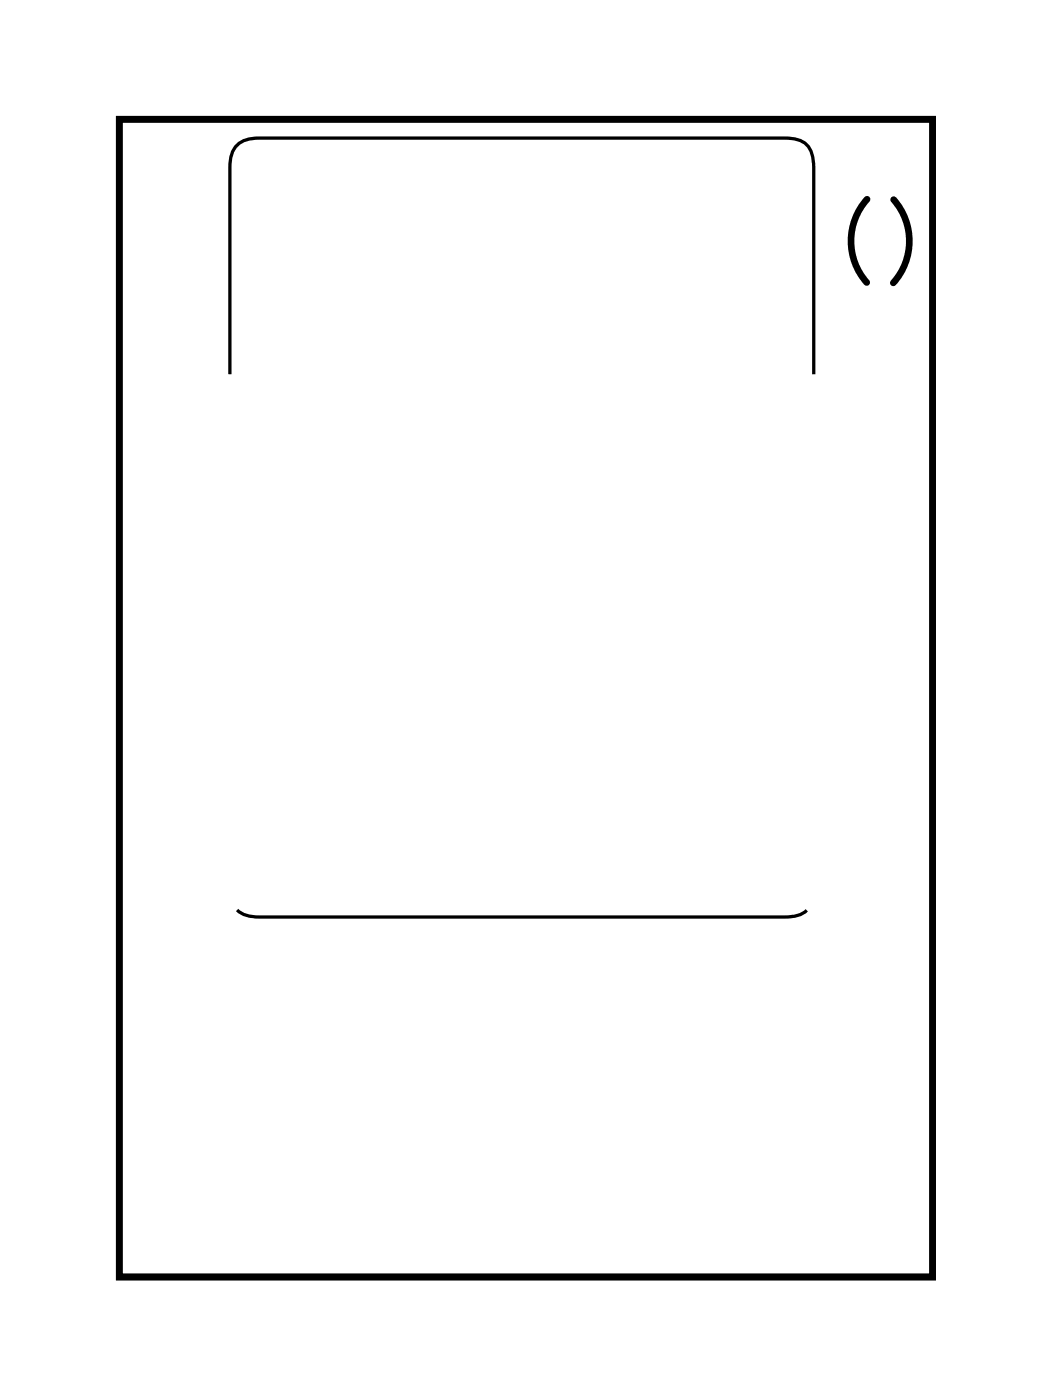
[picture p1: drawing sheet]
<svg xmlns="http://www.w3.org/2000/svg" width="32mm" height="43mm" viewBox="0 0 32 43" stroke-linecap="round" stroke-linejoin="round" font-family="sans-serif">
<path d="M3.6 3.6h24.8v35.3h-24.8zM26.4 6.1a1.91 1.91 0 0 0 0 2.5M27.2 6.1a1.91 1.91 0 0 1 0 2.5" fill="none" stroke="#000" stroke-width=".2"/>
<path d="M3.6 3.6h24.8v35.3h-24.8zM3.6 3.6v35.3h24.8v-35.3z" fill="#000"/>
<path d="M24.8 11.4v-6.3a.76 .76 0 0 0-.9-.9h-16a.78 .78 0 0 0-.9 .9v6.3M7.2 27.7l.2 .2 .5 .1h16l.5-.1 .2-.1" fill="none" stroke="#000" stroke-width=".1"/>
<circle cx="27.1" cy="12.4" r=".74" fill="#fff"/>
<circle cx="27.1" cy="12.4" r=".74" fill="none" stroke="#fff" stroke-width=".76" stroke-linecap="butt"/>
<circle cx="27.1" cy="15" r=".74" fill="#fff"/>
<circle cx="27.1" cy="15" r=".74" fill="none" stroke="#fff" stroke-width=".76" stroke-linecap="butt"/>
<circle cx="27.1" cy="17.5" r=".74" fill="#fff"/>
<circle cx="27.1" cy="17.5" r=".74" fill="none" stroke="#fff" stroke-width=".76" stroke-linecap="butt"/>
<circle cx="27.1" cy="20.1" r=".74" fill="#fff"/>
<circle cx="27.1" cy="20.1" r=".74" fill="none" stroke="#fff" stroke-width=".76" stroke-linecap="butt"/>
<circle cx="27.1" cy="22.6" r=".74" fill="#fff"/>
<circle cx="27.1" cy="22.6" r=".74" fill="none" stroke="#fff" stroke-width=".76" stroke-linecap="butt"/>
<circle cx="27.1" cy="25.1" r=".74" fill="#fff"/>
<circle cx="27.1" cy="25.1" r=".74" fill="none" stroke="#fff" stroke-width=".76" stroke-linecap="butt"/>
<circle cx="27.1" cy="27.7" r=".74" fill="#fff"/>
<circle cx="27.1" cy="27.7" r=".74" fill="none" stroke="#fff" stroke-width=".76" stroke-linecap="butt"/>
<circle cx="27.1" cy="30.2" r=".74" fill="#fff"/>
<circle cx="27.1" cy="30.2" r=".74" fill="none" stroke="#fff" stroke-width=".76" stroke-linecap="butt"/>
<circle cx="22.5" cy="32.6" r=".7" fill="#fff"/>
<circle cx="22.5" cy="32.6" r=".7" fill="none" stroke="#fff" stroke-width=".76" stroke-linecap="butt"/>
<circle cx="22.5" cy="30.1" r=".7" fill="#fff"/>
<circle cx="22.5" cy="30.1" r=".7" fill="none" stroke="#fff" stroke-width=".76" stroke-linecap="butt"/>
<circle cx="7.7" cy="29.9" r=".7" fill="#fff"/>
<circle cx="7.7" cy="29.9" r=".7" fill="none" stroke="#fff" stroke-width=".76" stroke-linecap="butt"/>
<circle cx="7.7" cy="37.5" r=".7" fill="#fff"/>
<circle cx="7.7" cy="37.5" r=".7" fill="none" stroke="#fff" stroke-width=".76" stroke-linecap="butt"/>
<circle cx="17.2" cy="37.5" r=".7" fill="#fff"/>
<circle cx="17.2" cy="37.5" r=".7" fill="none" stroke="#fff" stroke-width=".76" stroke-linecap="butt"/>
<circle cx="17.2" cy="29.9" r=".7" fill="#fff"/>
<circle cx="17.2" cy="29.9" r=".7" fill="none" stroke="#fff" stroke-width=".76" stroke-linecap="butt"/>
<circle cx="10.1" cy="37.5" r=".7" fill="#fff"/>
<circle cx="10.1" cy="37.5" r=".7" fill="none" stroke="#fff" stroke-width=".76" stroke-linecap="butt"/>
<circle cx="10.1" cy="29.9" r=".7" fill="#fff"/>
<circle cx="10.1" cy="29.9" r=".7" fill="none" stroke="#fff" stroke-width=".76" stroke-linecap="butt"/>
<circle cx="12.6" cy="37.6" r=".7" fill="#fff"/>
<circle cx="12.6" cy="37.6" r=".7" fill="none" stroke="#fff" stroke-width=".76" stroke-linecap="butt"/>
<circle cx="12.6" cy="30" r=".7" fill="#fff"/>
<circle cx="12.6" cy="30" r=".7" fill="none" stroke="#fff" stroke-width=".76" stroke-linecap="butt"/>
<circle cx="19.6" cy="37.4" r=".7" fill="#fff"/>
<circle cx="19.6" cy="37.4" r=".7" fill="none" stroke="#fff" stroke-width=".76" stroke-linecap="butt"/>
<circle cx="19.6" cy="29.8" r=".7" fill="#fff"/>
<circle cx="19.6" cy="29.8" r=".7" fill="none" stroke="#fff" stroke-width=".76" stroke-linecap="butt"/>
<circle cx="26.8" cy="4.8" r=".64" fill="#fff"/>
<circle cx="26.8" cy="4.8" r=".64" fill="none" stroke="#fff" stroke-width=".76" stroke-linecap="butt"/>
<circle cx="26.8" cy="9.9" r=".64" fill="#fff"/>
<circle cx="26.8" cy="9.9" r=".64" fill="none" stroke="#fff" stroke-width=".76" stroke-linecap="butt"/>
<circle cx="26.8" cy="4.8" r=".64" fill="#fff"/>
<circle cx="26.8" cy="4.8" r=".64" fill="none" stroke="#fff" stroke-width=".76" stroke-linecap="butt"/>
<circle cx="26.8" cy="9.9" r=".64" fill="#fff"/>
<circle cx="26.8" cy="9.9" r=".64" fill="none" stroke="#fff" stroke-width=".76" stroke-linecap="butt"/>
<circle cx="23.2" cy="35.1" r=".64" fill="#fff"/>
<circle cx="23.2" cy="35.1" r=".64" fill="none" stroke="#fff" stroke-width=".76" stroke-linecap="butt"/>
<circle cx="25.8" cy="35.1" r=".64" fill="#fff"/>
<circle cx="25.8" cy="35.1" r=".64" fill="none" stroke="#fff" stroke-width=".76" stroke-linecap="butt"/>
<circle cx="14.9" cy="35.9" r=".64" fill="#fff"/>
<circle cx="14.9" cy="35.9" r=".64" fill="none" stroke="#fff" stroke-width=".76" stroke-linecap="butt"/>
<circle cx="14.9" cy="30.8" r=".64" fill="#fff"/>
<circle cx="14.9" cy="30.8" r=".64" fill="none" stroke="#fff" stroke-width=".76" stroke-linecap="butt"/>
<circle cx="14.9" cy="35.9" r=".64" fill="#fff"/>
<circle cx="14.9" cy="35.9" r=".64" fill="none" stroke="#fff" stroke-width=".76" stroke-linecap="butt"/>
<circle cx="14.9" cy="30.8" r=".64" fill="#fff"/>
<circle cx="14.9" cy="30.8" r=".64" fill="none" stroke="#fff" stroke-width=".76" stroke-linecap="butt"/>
<path d="M22.7 25.9h2.2v1.2h-2.2zM22.9 26.5a.31 .31 0 0 0 .6 0 .31 .31 0 0 0-.6 0z" fill="#fff"/>
<g fill="none" stroke="#fff" stroke-width=".25">
<path d="M22.7 25.9h2.2v1.2h-2.2z"/>
<circle cx="23.2" cy="26.5" r=".31"/>
</g>
<path d="M22.7 23.9h2.2v1.2h-2.2zM22.9 24.5a.31 .31 0 0 0 .6 0 .31 .31 0 0 0-.6 0z" fill="#fff"/>
<g fill="none" stroke="#fff" stroke-width=".25">
<path d="M22.7 23.9h2.2v1.2h-2.2z"/>
<circle cx="23.2" cy="24.5" r=".31"/>
</g>
<path d="M22.7 21.9h2.2v1.2h-2.2zM22.9 22.5a.31 .31 0 0 0 .6 0 .31 .31 0 0 0-.6 0z" fill="#fff"/>
<g fill="none" stroke="#fff" stroke-width=".25">
<path d="M22.7 21.9h2.2v1.2h-2.2z"/>
<circle cx="23.2" cy="22.5" r=".31"/>
</g>
<path d="M22.7 19.9h2.2v1.2h-2.2zM22.9 20.5a.31 .31 0 0 0 .6 0 .31 .31 0 0 0-.6 0z" fill="#fff"/>
<g fill="none" stroke="#fff" stroke-width=".25">
<path d="M22.7 19.9h2.2v1.2h-2.2z"/>
<circle cx="23.2" cy="20.5" r=".31"/>
</g>
<path d="M22.7 17.9h2.2v1.2h-2.2zM22.9 18.5a.31 .31 0 0 0 .6 0 .31 .31 0 0 0-.6 0z" fill="#fff"/>
<g fill="none" stroke="#fff" stroke-width=".25">
<path d="M22.7 17.9h2.2v1.2h-2.2z"/>
<circle cx="23.2" cy="18.5" r=".31"/>
</g>
<path d="M22.7 15.9h2.2v1.2h-2.2zM22.9 16.5a.31 .31 0 0 0 .6 0 .31 .31 0 0 0-.6 0z" fill="#fff"/>
<g fill="none" stroke="#fff" stroke-width=".25">
<path d="M22.7 15.9h2.2v1.2h-2.2z"/>
<circle cx="23.2" cy="16.5" r=".31"/>
</g>
<path d="M22.7 13.9h2.2v1.2h-2.2zM22.9 14.5a.31 .31 0 0 0 .6 0 .31 .31 0 0 0-.6 0z" fill="#fff"/>
<g fill="none" stroke="#fff" stroke-width=".25">
<path d="M22.7 13.9h2.2v1.2h-2.2z"/>
<circle cx="23.2" cy="14.5" r=".31"/>
</g>
<path d="M22.7 11.9h2.2v1.2h-2.2zM22.9 12.5a.31 .31 0 0 0 .6 0 .31 .31 0 0 0-.6 0z" fill="#fff"/>
<g fill="none" stroke="#fff" stroke-width=".25">
<path d="M22.7 11.9h2.2v1.2h-2.2z"/>
<circle cx="23.2" cy="12.5" r=".31"/>
</g>
<path d="M6.9 11.9v1.2h2.3v-1.2zM8.3 12.5a.35 .35 0 0 1 .7 0 .35 .35 0 0 1-.7 0z" fill="#fff"/>
<g fill="none" stroke="#fff" stroke-width=".25">
<path d="M6.9 11.9h2.3v1.2h-2.3z"/>
<circle cx="8.6" cy="12.5" r=".31"/>
</g>
<path d="M6.9 13.9v1.2h2.3v-1.2zM8.3 14.5a.35 .35 0 0 1 .7 0 .35 .35 0 0 1-.7 0z" fill="#fff"/>
<g fill="none" stroke="#fff" stroke-width=".25">
<path d="M6.9 13.9h2.3v1.2h-2.3z"/>
<circle cx="8.6" cy="14.5" r=".31"/>
</g>
<path d="M6.9 15.9v1.2h2.3v-1.2zM8.3 16.5a.35 .35 0 0 1 .7 0 .35 .35 0 0 1-.7 0z" fill="#fff"/>
<g fill="none" stroke="#fff" stroke-width=".25">
<path d="M6.9 15.9h2.3v1.2h-2.3z"/>
<circle cx="8.6" cy="16.5" r=".31"/>
</g>
<path d="M6.9 17.9v1.2h2.3v-1.2zM8.3 18.5a.35 .35 0 0 1 .7 0 .35 .35 0 0 1-.7 0z" fill="#fff"/>
<g fill="none" stroke="#fff" stroke-width=".25">
<path d="M6.9 17.9h2.3v1.2h-2.3z"/>
<circle cx="8.6" cy="18.5" r=".31"/>
</g>
<path d="M6.9 19.9v1.2h2.3v-1.2zM8.3 20.5a.35 .35 0 0 1 .7 0 .35 .35 0 0 1-.7 0z" fill="#fff"/>
<g fill="none" stroke="#fff" stroke-width=".25">
<path d="M6.9 19.9h2.3v1.2h-2.3z"/>
<circle cx="8.6" cy="20.5" r=".31"/>
</g>
<path d="M6.9 21.9v1.2h2.3v-1.2zM8.3 22.5a.35 .35 0 0 1 .7 0 .35 .35 0 0 1-.7 0z" fill="#fff"/>
<g fill="none" stroke="#fff" stroke-width=".25">
<path d="M6.9 21.9h2.3v1.2h-2.3z"/>
<circle cx="8.6" cy="22.5" r=".31"/>
</g>
<path d="M6.9 23.9v1.2h2.3v-1.2zM8.3 24.5a.35 .35 0 0 1 .7 0 .35 .35 0 0 1-.7 0z" fill="#fff"/>
<g fill="none" stroke="#fff" stroke-width=".25">
<path d="M6.9 23.9h2.3v1.2h-2.3z"/>
<circle cx="8.6" cy="24.5" r=".31"/>
</g>
<path d="M6.9 25.9v1.2h2.3v-1.2zM8.3 26.5a.35 .35 0 0 1 .7 0 .35 .35 0 0 1-.7 0z" fill="#fff"/>
<g fill="none" stroke="#fff" stroke-width=".25">
<path d="M6.9 25.9h2.3v1.2h-2.3z"/>
<circle cx="8.6" cy="26.5" r=".31"/>
</g>
<circle cx="5" cy="12.4" r=".74" fill="#fff"/>
<circle cx="5" cy="12.4" r=".74" fill="none" stroke="#fff" stroke-width=".76" stroke-linecap="butt"/>
<circle cx="5" cy="15" r=".74" fill="#fff"/>
<circle cx="5" cy="15" r=".74" fill="none" stroke="#fff" stroke-width=".76" stroke-linecap="butt"/>
<circle cx="5" cy="17.5" r=".74" fill="#fff"/>
<circle cx="5" cy="17.5" r=".74" fill="none" stroke="#fff" stroke-width=".76" stroke-linecap="butt"/>
<circle cx="5" cy="20.1" r=".74" fill="#fff"/>
<circle cx="5" cy="20.1" r=".74" fill="none" stroke="#fff" stroke-width=".76" stroke-linecap="butt"/>
<circle cx="5" cy="22.6" r=".74" fill="#fff"/>
<circle cx="5" cy="22.6" r=".74" fill="none" stroke="#fff" stroke-width=".76" stroke-linecap="butt"/>
<circle cx="5" cy="25.1" r=".74" fill="#fff"/>
<circle cx="5" cy="25.1" r=".74" fill="none" stroke="#fff" stroke-width=".76" stroke-linecap="butt"/>
<circle cx="5" cy="27.7" r=".74" fill="#fff"/>
<circle cx="5" cy="27.7" r=".74" fill="none" stroke="#fff" stroke-width=".76" stroke-linecap="butt"/>
<circle cx="5" cy="30.2" r=".74" fill="#fff"/>
<circle cx="5" cy="30.2" r=".74" fill="none" stroke="#fff" stroke-width=".76" stroke-linecap="butt"/>
<path d="M6.9 11.9h2.2v1.2h-2.2z" fill="#fff"/>
<path d="M6.9 11.9h2.2v1.2h-2.2z" fill="none" stroke="#fff" stroke-width=".25"/>
<path d="M22.6 21.9h2.2v1.2h-2.2z" fill="#fff"/>
<path d="M22.6 21.9h2.2v1.2h-2.2z" fill="none" stroke="#fff" stroke-width=".25"/>
<path d="M6.9 13.9h2.2v1.2h-2.2z" fill="#fff"/>
<path d="M6.9 13.9h2.2v1.2h-2.2z" fill="none" stroke="#fff" stroke-width=".25"/>
<path d="M22.7 19.9h2.2v1.2h-2.2z" fill="#fff"/>
<path d="M22.7 19.9h2.2v1.2h-2.2z" fill="none" stroke="#fff" stroke-width=".25"/>
<path d="M6.9 15.9h2.2v1.2h-2.2z" fill="#fff"/>
<path d="M6.9 15.9h2.2v1.2h-2.2z" fill="none" stroke="#fff" stroke-width=".25"/>
<path d="M22.6 23.8h2.2v1.2h-2.2z" fill="#fff"/>
<path d="M22.6 23.8h2.2v1.2h-2.2z" fill="none" stroke="#fff" stroke-width=".25"/>
<path d="M22.8 13.9h2.2v1.2h-2.2z" fill="#fff"/>
<path d="M22.8 13.9h2.2v1.2h-2.2z" fill="none" stroke="#fff" stroke-width=".25"/>
<path d="M22.6 25.9h2.2v1.2h-2.2z" fill="#fff"/>
<path d="M22.6 25.9h2.2v1.2h-2.2z" fill="none" stroke="#fff" stroke-width=".25"/>
<path d="M22.7 17.9h2.2v1.2h-2.2z" fill="#fff"/>
<path d="M22.7 17.9h2.2v1.2h-2.2z" fill="none" stroke="#fff" stroke-width=".25"/>
<path d="M22.7 15.9h2.2v1.2h-2.2z" fill="#fff"/>
<path d="M22.7 15.9h2.2v1.2h-2.2z" fill="none" stroke="#fff" stroke-width=".25"/>
<path d="M6.9 17.8h2.2v1.2h-2.2z" fill="#fff"/>
<path d="M6.9 17.8h2.2v1.2h-2.2z" fill="none" stroke="#fff" stroke-width=".25"/>
<path d="M22.6 11.8h2.2v1.2h-2.2z" fill="#fff"/>
<path d="M22.6 11.8h2.2v1.2h-2.2z" fill="none" stroke="#fff" stroke-width=".25"/>
<path d="M6.9 19.9h2.2v1.2h-2.2z" fill="#fff"/>
<path d="M6.9 19.9h2.2v1.2h-2.2z" fill="none" stroke="#fff" stroke-width=".25"/>
<path d="M6.9 25.9h2.2v1.2h-2.2z" fill="#fff"/>
<path d="M6.9 25.9h2.2v1.2h-2.2z" fill="none" stroke="#fff" stroke-width=".25"/>
<path d="M6.9 21.9h2.2v1.2h-2.2z" fill="#fff"/>
<path d="M6.9 21.9h2.2v1.2h-2.2z" fill="none" stroke="#fff" stroke-width=".25"/>
<path d="M6.9 23.9h2.2v1.2h-2.2z" fill="#fff"/>
<path d="M6.9 23.9h2.2v1.2h-2.2z" fill="none" stroke="#fff" stroke-width=".25"/>
</svg>
